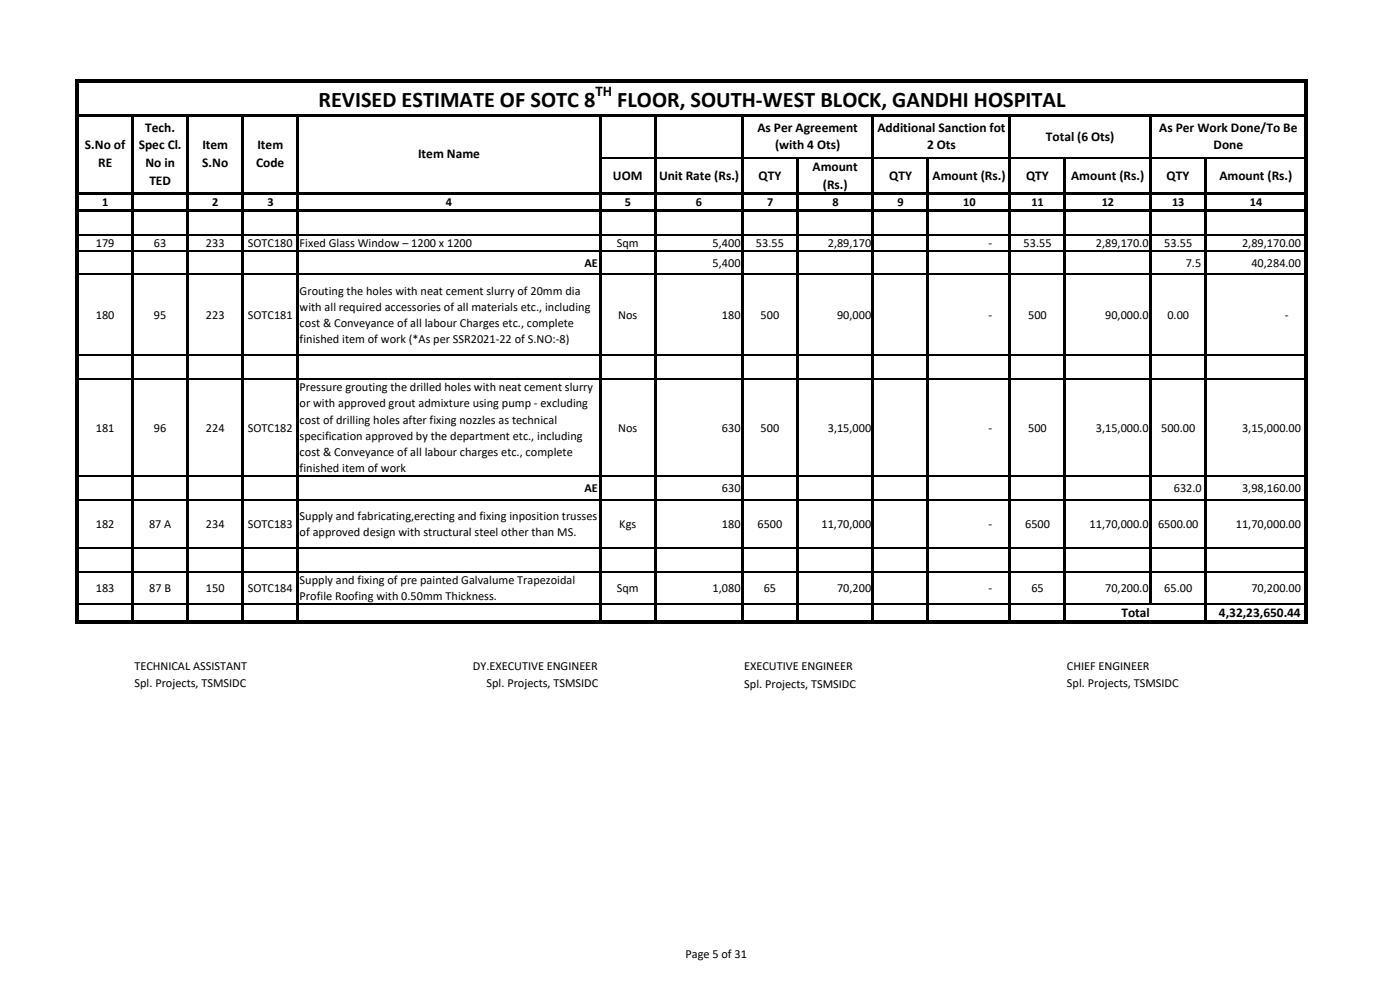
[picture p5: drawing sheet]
<svg xmlns="http://www.w3.org/2000/svg" width="420mm" height="297mm" viewBox="0 0 420 297" stroke-linecap="round" stroke-linejoin="round" font-family="sans-serif">
<defs><g id="words">
<g font-size="6.7">
<text x="95.6" y="32.1">REVISED ESTIMATE OF SOTC 8</text>
<text x="185.1" y="32.1">FLOOR, SOUTH-WEST BLOCK, GANDHI HOSPITAL</text>
</g>
<text font-size="4.4" x="178.6" y="28.8">TH</text>
<g font-size="4">
<text x="43.6" y="39.6">Tech.</text>
<text x="227.2" y="39.5">As Per Agreement</text>
<text x="263.2" y="39.5">Additional Sanction fot</text>
<text x="347.7" y="39.5">As Per Work Done/To Be</text>
<text x="25.5" y="44.8">S.No of</text>
<text x="41.6" y="44.8">Spec Cl.</text>
<text x="60.7" y="44.8">Item</text>
<text x="77.2" y="44.8">Item</text>
<text x="125.4" y="47.5">Item Name</text>
<text x="232.5" y="44.8">(with 4 Ots)</text>
<text x="278.1" y="44.8">2 Ots</text>
<text x="313.7" y="42.2">Total (6 Ots)</text>
<text x="364" y="44.8">Done</text>
<text x="29.5" y="50.1">RE</text>
<text x="43.6" y="50.1">No in</text>
<text x="60.7" y="50.1">S.No</text>
<text x="76.8" y="50.1">Code</text>
<text x="197.7" y="54">Unit Rate (Rs.)</text>
<text x="243.7" y="51.4">Amount</text>
<text x="44.8" y="55.3">TED</text>
<text x="183.9" y="54">UOM</text>
<text x="227.5" y="54">QTY</text>
<text x="246.8" y="56.6">(Rs.)</text>
<text x="266.7" y="54">QTY</text>
<text x="279.7" y="54">Amount (Rs.)</text>
<text x="307.8" y="54">QTY</text>
<text x="321.3" y="54">Amount (Rs.)</text>
<text x="349.9" y="54">QTY</text>
<text x="365.8" y="54">Amount (Rs.)</text>
<text x="336.4" y="184.9">Total</text>
<text x="365.6" y="184.9">4,32,23,650.44</text>
</g>
<g font-size="3.7">
<text x="30.7" y="61.7">1</text>
<text x="63.6" y="61.7">2</text>
<text x="80.2" y="61.7">3</text>
<text x="133.7" y="61.7">4</text>
<text x="187.4" y="61.7">5</text>
<text x="208.7" y="61.7">6</text>
<text x="230.1" y="61.7">7</text>
<text x="249.7" y="61.7">8</text>
<text x="269.2" y="61.7">9</text>
<text x="288.9" y="61.7">10</text>
<text x="309.4" y="61.7">11</text>
<text x="330.5" y="61.7">12</text>
<text x="351.6" y="61.7">13</text>
<text x="374.9" y="61.7">14</text>
<text x="28.7" y="74.1">179</text>
<text x="46.2" y="74.1">63</text>
<text x="61.8" y="74.1">233</text>
<text x="74.3" y="74.1">SOTC180</text>
<text x="89.9" y="74.1">Fixed Glass Window – 1200 x 1200</text>
<text x="185" y="74.1">Sqm</text>
<text x="213.8" y="74.1">5,400</text>
<text x="226.8" y="74.1">53.55</text>
<text x="248.3" y="74.1">2,89,170</text>
<text x="296.5" y="74">-</text>
<text x="307" y="74.1">53.55</text>
<text x="328.7" y="74.1">2,89,170.0</text>
<text x="349.2" y="74">53.55</text>
<text x="372.6" y="74">2,89,170.00</text>
<text x="175.3" y="80">AE</text>
<text x="213.8" y="80">5,400</text>
<text x="355.7" y="80">7.5</text>
<text x="375.4" y="80">40,284.00</text>
<text x="89.9" y="88.4">Grouting the holes with neat cement slurry of 20mm dia</text>
<text x="28.7" y="95.7">180</text>
<text x="46.2" y="95.7">95</text>
<text x="61.8" y="95.7">223</text>
<text x="74.3" y="95.7">SOTC181</text>
<text x="89.9" y="93.2">with all required accessories of all materials etc., including</text>
<text x="185.4" y="95.7">Nos</text>
<text x="216.6" y="95.7">180</text>
<text x="228.2" y="95.7">500</text>
<text x="251.1" y="95.7">90,000</text>
<text x="296.5" y="95.6">-</text>
<text x="308.4" y="95.7">500</text>
<text x="331.5" y="95.7">90,000.0</text>
<text x="350.2" y="95.6">0.00</text>
<text x="385.4" y="95.6">-</text>
<text x="89.9" y="98.1">cost &amp; Conveyance of all labour Charges etc., complete</text>
<text x="89.9" y="103">finished item of work (*As per SSR2021-22 of S.NO:-8)</text>
<text x="89.9" y="117.3">Pressure grouting the drilled holes with neat cement slurry</text>
<text x="89.9" y="122.2">or with approved grout admixture using pump - excluding</text>
<text x="28.7" y="129.5">181</text>
<text x="46.2" y="129.5">96</text>
<text x="61.8" y="129.5">224</text>
<text x="74.3" y="129.5">SOTC182</text>
<text x="89.9" y="127.1">cost of drilling holes after fixing nozzles as technical</text>
<text x="89.9" y="131.9">specification approved by the department etc., including</text>
<text x="185.4" y="129.5">Nos</text>
<text x="216.6" y="129.5">630</text>
<text x="228.2" y="129.5">500</text>
<text x="248.3" y="129.5">3,15,000</text>
<text x="296.5" y="129.5">-</text>
<text x="308.4" y="129.5">500</text>
<text x="328.7" y="129.5">3,15,000.0</text>
<text x="348.3" y="129.5">500.00</text>
<text x="372.6" y="129.5">3,15,000.00</text>
<text x="89.9" y="136.8">cost &amp; Conveyance of all labour charges etc., complete</text>
<text x="89.9" y="141.7">finished item of work</text>
<text x="175.3" y="147.6">AE</text>
<text x="216.6" y="147.6">630</text>
<text x="352.1" y="147.6">632.0</text>
<text x="372.6" y="147.6">3,98,160.00</text>
<text x="89.9" y="156">Supply and fabricating,erecting and fixing inposition trusses</text>
<text x="28.7" y="158.4">182</text>
<text x="44.7" y="158.4">87 A</text>
<text x="61.8" y="158.4">234</text>
<text x="74.3" y="158.4">SOTC183</text>
<text x="89.9" y="160.8">of approved design with structural steel other than MS.</text>
<text x="185.8" y="158.4">Kgs</text>
<text x="216.6" y="158.4">180</text>
<text x="227.2" y="158.4">6500</text>
<text x="246.4" y="158.4">11,70,000</text>
<text x="296.5" y="158.4">-</text>
<text x="307.5" y="158.4">6500</text>
<text x="326.8" y="158.4">11,70,000.0</text>
<text x="347.4" y="158.4">6500.00</text>
<text x="370.7" y="158.4">11,70,000.00</text>
<text x="28.7" y="177.6">183</text>
<text x="44.8" y="177.6">87 B</text>
<text x="61.8" y="177.6">150</text>
<text x="74.3" y="177.6">SOTC184</text>
<text x="89.9" y="175.2">Supply and fixing of pre painted Galvalume Trapezoidal</text>
<text x="185" y="177.6">Sqm</text>
<text x="213.8" y="177.6">1,080</text>
<text x="229.1" y="177.6">65</text>
<text x="251.1" y="177.6">70,200</text>
<text x="296.5" y="177.6">-</text>
<text x="309.4" y="177.6">65</text>
<text x="331.5" y="177.6">70,200.0</text>
<text x="349.2" y="177.6">65.00</text>
<text x="375.4" y="177.6">70,200.00</text>
<text x="89.9" y="180.1">Profile Roofing with 0.50mm Thickness.</text>
<text x="40.4" y="200.9">TECHNICAL ASSISTANT</text>
<text x="141.8" y="200.9">DY.EXECUTIVE ENGINEER</text>
<text x="223.2" y="200.9">EXECUTIVE ENGINEER</text>
<text x="320" y="200.9">CHIEF ENGINEER</text>
<text x="40.4" y="206.2">Spl. Projects, TSMSIDC</text>
<text x="145.9" y="206.1">Spl. Projects, TSMSIDC</text>
<text x="223.2" y="206.2">Spl. Projects, TSMSIDC</text>
<text x="320" y="206.2">Spl. Projects, TSMSIDC</text>
<text x="205.6" y="287.3">Page 5 of 31</text>
</g>
</g></defs>
<g fill="none" stroke="#000" stroke-width=".34">
<path d="M180.3 47.4h15.9M196.8 47.4h25.5M223 47.4h15.8M239.5 47.4h22M262.2 47.4h15.8M278.7 47.4h23.9M303.2 47.4h15.9M319.7 47.4h25M345.3 47.4h15.9M361.9 47.4h29.4M23.7 63.3h15.7M23.7 70.3h15.7"/>
<path d="M23.7 75.2h15.7M40.1 63.3h15.8M40.1 70.3h15.8M40.1 75.2h15.8M56.6 63.3h15.8M56.6 70.3h15.8M56.6 75.2h15.8M73.1 63.3h15.8M73.1 70.3h15.8M73.1 75.2h15.8M89.6 63.3h90.1M89.6 70.3h90.1"/>
<path d="M89.6 75.2h90.1M180.3 63.3h15.9M180.3 70.3h15.9M180.3 75.2h15.9M196.8 63.3h25.5M196.8 70.3h25.5M196.8 75.2h25.5M223 63.3h15.8M223 70.3h15.8M223 75.2h15.8M239.5 63.3h22M239.5 70.3h22"/>
<path d="M239.5 75.2h22M262.2 63.3h15.8M262.2 70.3h15.8M262.2 75.2h15.8M278.7 63.3h23.9M278.7 70.3h23.9M278.7 75.2h23.9M303.2 63.3h15.9M303.2 70.3h15.9M303.2 75.2h15.9M319.7 63.3h25M319.7 70.3h25"/>
<path d="M319.7 75.2h25M345.3 63.3h15.9M345.3 70.3h15.9M345.3 75.2h15.9M361.9 63.3h29.4M361.9 70.3h29.4M361.9 75.2h29.4M23.7 82.2h15.7M40.1 82.2h15.8M56.6 82.2h15.8M73.1 82.2h15.8M89.6 82.2h90.1"/>
<path d="M180.3 82.2h15.9M196.8 82.2h25.5M223 82.2h15.8M239.5 82.2h22M262.2 82.2h15.8M278.7 82.2h23.9M303.2 82.2h15.9M319.7 82.2h25M345.3 82.2h15.9M361.9 82.2h29.4M23.7 106.6h15.7M23.7 113.6h15.7"/>
<path d="M40.1 106.6h15.8M40.1 113.6h15.8M56.6 106.6h15.8M56.6 113.6h15.8M73.1 106.6h15.8M73.1 113.6h15.8M89.6 106.6h90.1M89.6 113.6h90.1M180.3 106.6h15.9M180.3 113.6h15.9M196.8 106.6h25.5M196.8 113.6h25.5"/>
<path d="M223 106.6h15.8M223 113.6h15.8M239.5 106.6h22M239.5 113.6h22M262.2 106.6h15.8M262.2 113.6h15.8M278.7 106.6h23.9M278.7 113.6h23.9M303.2 106.6h15.9M303.2 113.6h15.9M319.7 106.6h25M319.7 113.6h25"/>
<path d="M345.3 106.6h15.9M345.3 113.6h15.9M361.9 106.6h29.4M361.9 113.6h29.4M23.7 142.8h15.7M23.7 149.8h15.7M40.1 142.8h15.8M40.1 149.8h15.8M56.6 142.8h15.8M56.6 149.8h15.8M73.1 142.8h15.8M73.1 149.8h15.8"/>
<path d="M89.6 142.8h90.1M89.6 149.8h90.1M180.3 142.8h15.9M180.3 149.8h15.9M196.8 142.8h25.5M196.8 149.8h25.5M223 142.8h15.8M223 149.8h15.8M239.5 142.8h22M239.5 149.8h22M262.2 142.8h15.8M262.2 149.8h15.8"/>
<path d="M278.7 142.8h23.9M278.7 149.8h23.9M303.2 142.8h15.9M303.2 149.8h15.9M319.7 142.8h25M319.7 149.8h25M345.3 142.8h15.9M345.3 149.8h15.9M361.9 142.8h29.4M361.9 149.8h29.4M23.7 164.4h15.7M23.7 171.5h15.7"/>
<path d="M40.1 164.4h15.8M40.1 171.5h15.8M56.6 164.4h15.8M56.6 171.5h15.8M73.1 164.4h15.8M73.1 171.5h15.8M89.6 164.4h90.1M89.6 171.5h90.1M180.3 164.4h15.9M180.3 171.5h15.9M196.8 164.4h25.5M196.8 171.5h25.5"/>
<path d="M223 164.4h15.8M223 171.5h15.8M239.5 164.4h22M239.5 171.5h22M262.2 164.4h15.8M262.2 171.5h15.8M278.7 164.4h23.9M278.7 171.5h23.9M303.2 164.4h15.9M303.2 171.5h15.9M319.7 164.4h25M319.7 171.5h25"/>
<path d="M345.3 164.4h15.9M345.3 171.5h15.9M361.9 164.4h29.4M361.9 171.5h29.4M23.7 181.2h15.7M40.1 181.2h15.8M56.6 181.2h15.8M73.1 181.2h15.8M89.6 181.2h90.1M180.3 181.2h15.9M196.8 181.2h25.5M223 181.2h15.8"/>
<path d="M239.5 181.2h22M262.2 181.2h15.8M278.7 181.2h23.9M303.2 181.2h15.9M319.7 181.2h25M345.3 181.2h15.9M361.9 181.2h29.4"/>
</g>
<g fill="#000">
<path d="M23.7 23.7h368.6v1h-368.6z" fill-rule="evenodd"/>
<path d="M23.7 34.3h367.6v.6h-367.6z" fill-rule="evenodd"/>
<path d="M23.7 57.6h367.6v.7h-367.6z" fill-rule="evenodd"/>
<path d="M22.7 23.7h1v39.8h-1z" fill-rule="evenodd"/>
<path d="M23.7 62.7h367.6v.6h-367.6z" fill-rule="evenodd"/>
<path d="M39.4 34.9h.7v28.4h-.7z" fill-rule="evenodd"/>
<path d="M55.9 34.9h.7v28.4h-.7z" fill-rule="evenodd"/>
<path d="M72.4 34.9h.7v28.4h-.7z" fill-rule="evenodd"/>
<path d="M88.9 34.9h.7v28.4h-.7z" fill-rule="evenodd"/>
<path d="M179.7 34.9h.6v28.4h-.6z" fill-rule="evenodd"/>
<path d="M196.2 34.9h.6v28.4h-.6z" fill-rule="evenodd"/>
<path d="M222.3 34.9h.7v28.4h-.7z" fill-rule="evenodd"/>
<path d="M238.8 47.2h.7v16.1h-.7z" fill-rule="evenodd"/>
<path d="M261.5 34.9h.7v28.4h-.7z" fill-rule="evenodd"/>
<path d="M278 47.2h.7v16.1h-.7z" fill-rule="evenodd"/>
<path d="M302.6 34.9h.6v28.4h-.6z" fill-rule="evenodd"/>
<path d="M319.1 47.2h.6v16.1h-.6z" fill-rule="evenodd"/>
<path d="M344.7 34.9h.6v28.4h-.6z" fill-rule="evenodd"/>
<path d="M361.2 47.2h.7v16.1h-.7z" fill-rule="evenodd"/>
<path d="M391.3 24.7h1v38.8h-1z" fill-rule="evenodd"/>
<path d="M22.7 63.1h1v124h-1z" fill-rule="evenodd"/>
<path d="M23.7 186.1h368.6v1h-368.6z" fill-rule="evenodd"/>
<path d="M39.4 63.1h.7v123h-.7z" fill-rule="evenodd"/>
<path d="M55.9 63.1h.7v123h-.7z" fill-rule="evenodd"/>
<path d="M72.4 63.1h.7v123h-.7z" fill-rule="evenodd"/>
<path d="M88.9 63.1h.7v123h-.7z" fill-rule="evenodd"/>
<path d="M179.7 63.1h.6v123h-.6z" fill-rule="evenodd"/>
<path d="M196.2 63.1h.6v123h-.6z" fill-rule="evenodd"/>
<path d="M222.3 63.1h.7v123h-.7z" fill-rule="evenodd"/>
<path d="M238.8 63.1h.7v123h-.7z" fill-rule="evenodd"/>
<path d="M261.5 63.1h.7v123h-.7z" fill-rule="evenodd"/>
<path d="M278 63.1h.7v123h-.7z" fill-rule="evenodd"/>
<path d="M302.6 63.1h.6v123h-.6z" fill-rule="evenodd"/>
<path d="M319.1 63.1h.6v123h-.6z" fill-rule="evenodd"/>
<path d="M344.7 63.1h.6v118.3h-.6z" fill-rule="evenodd"/>
<path d="M361.2 63.1h.7v123h-.7z" fill-rule="evenodd"/>
<path d="M391.3 63.1h1v124h-1z" fill-rule="evenodd"/>
</g>
<use href="#words"/>
</svg>
